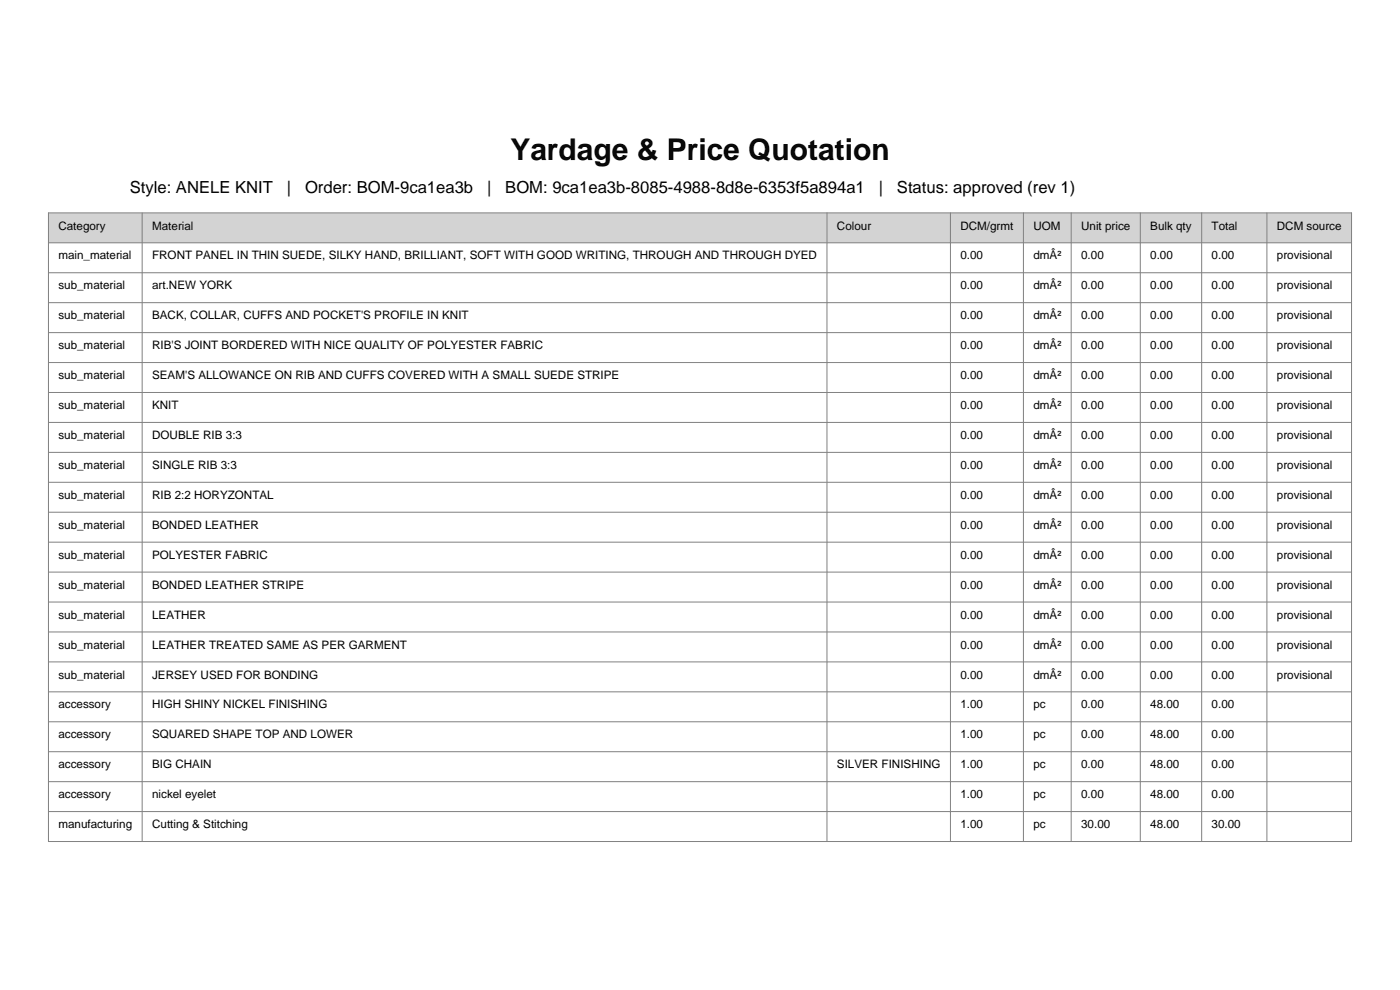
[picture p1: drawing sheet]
<svg xmlns="http://www.w3.org/2000/svg" width="297mm" height="210mm" viewBox="0 0 297 210" stroke-linecap="round" stroke-linejoin="round" font-family="sans-serif">
<defs><g id="words">
<text font-size="6.3" x="108.3" y="33.9">Yardage &amp; Price Quotation</text>
<g font-size="3.5">
<text x="27.5" y="40.9">Style: ANELE KNIT</text>
<text x="60.8" y="40.9">|</text>
<text x="64.7" y="40.9">Order: BOM-9ca1ea3b</text>
<text x="103.3" y="40.9">|</text>
<text x="107.2" y="40.9">BOM: 9ca1ea3b-8085-4988-8d8e-6353f5a894a1</text>
<text x="186.4" y="40.9">|</text>
<text x="190.3" y="40.9">Status: approved (rev 1)</text>
</g>
<g font-size="2.5">
<text x="12.4" y="48.7">Category</text>
<text x="32.3" y="48.7">Material</text>
<text x="177.6" y="48.7">Colour</text>
<text x="203.7" y="48.7">DCM/grmt</text>
<text x="219.2" y="48.7">UOM</text>
<text x="229.4" y="48.7">Unit price</text>
<text x="244" y="48.7">Bulk qty</text>
<text x="257" y="48.7">Total</text>
<text x="270.9" y="48.7">DCM source</text>
<text x="12.4" y="55">main_material</text>
<text x="32.3" y="55">FRONT PANEL IN THIN SUEDE, SILKY HAND, BRILLIANT, SOFT WITH GOOD WRITING, THROUGH AND THROUGH DYED</text>
<text x="203.7" y="55">0.00</text>
<text x="219.2" y="55">dmÂ²</text>
<text x="229.4" y="55">0.00</text>
<text x="244" y="55">0.00</text>
<text x="257" y="55">0.00</text>
<text x="270.9" y="55">provisional</text>
<text x="12.4" y="61.4">sub_material</text>
<text x="32.3" y="61.4">art.NEW YORK</text>
<text x="203.7" y="61.4">0.00</text>
<text x="219.2" y="61.4">dmÂ²</text>
<text x="229.4" y="61.4">0.00</text>
<text x="244" y="61.4">0.00</text>
<text x="257" y="61.4">0.00</text>
<text x="270.9" y="61.4">provisional</text>
<text x="12.4" y="67.7">sub_material</text>
<text x="32.3" y="67.7">BACK, COLLAR, CUFFS AND POCKET'S PROFILE IN KNIT</text>
<text x="203.7" y="67.7">0.00</text>
<text x="219.2" y="67.7">dmÂ²</text>
<text x="229.4" y="67.7">0.00</text>
<text x="244" y="67.7">0.00</text>
<text x="257" y="67.7">0.00</text>
<text x="270.9" y="67.7">provisional</text>
<text x="12.4" y="74.1">sub_material</text>
<text x="32.3" y="74.1">RIB'S JOINT BORDERED WITH NICE QUALITY OF POLYESTER FABRIC</text>
<text x="203.7" y="74.1">0.00</text>
<text x="219.2" y="74.1">dmÂ²</text>
<text x="229.4" y="74.1">0.00</text>
<text x="244" y="74.1">0.00</text>
<text x="257" y="74.1">0.00</text>
<text x="270.9" y="74.1">provisional</text>
<text x="12.4" y="80.4">sub_material</text>
<text x="32.3" y="80.4">SEAM'S ALLOWANCE ON RIB AND CUFFS COVERED WITH A SMALL SUEDE STRIPE</text>
<text x="203.7" y="80.4">0.00</text>
<text x="219.2" y="80.4">dmÂ²</text>
<text x="229.4" y="80.4">0.00</text>
<text x="244" y="80.4">0.00</text>
<text x="257" y="80.4">0.00</text>
<text x="270.9" y="80.4">provisional</text>
<text x="12.4" y="86.8">sub_material</text>
<text x="32.3" y="86.8">KNIT</text>
<text x="203.7" y="86.8">0.00</text>
<text x="219.2" y="86.8">dmÂ²</text>
<text x="229.4" y="86.8">0.00</text>
<text x="244" y="86.8">0.00</text>
<text x="257" y="86.8">0.00</text>
<text x="270.9" y="86.8">provisional</text>
<text x="12.4" y="93.1">sub_material</text>
<text x="32.3" y="93.1">DOUBLE RIB 3:3</text>
<text x="203.7" y="93.1">0.00</text>
<text x="219.2" y="93.1">dmÂ²</text>
<text x="229.4" y="93.1">0.00</text>
<text x="244" y="93.1">0.00</text>
<text x="257" y="93.1">0.00</text>
<text x="270.9" y="93.1">provisional</text>
<text x="12.4" y="99.5">sub_material</text>
<text x="32.3" y="99.5">SINGLE RIB 3:3</text>
<text x="203.7" y="99.5">0.00</text>
<text x="219.2" y="99.5">dmÂ²</text>
<text x="229.4" y="99.5">0.00</text>
<text x="244" y="99.5">0.00</text>
<text x="257" y="99.5">0.00</text>
<text x="270.9" y="99.5">provisional</text>
<text x="12.4" y="105.8">sub_material</text>
<text x="32.3" y="105.8">RIB 2:2 HORYZONTAL</text>
<text x="203.7" y="105.8">0.00</text>
<text x="219.2" y="105.8">dmÂ²</text>
<text x="229.4" y="105.8">0.00</text>
<text x="244" y="105.8">0.00</text>
<text x="257" y="105.8">0.00</text>
<text x="270.9" y="105.8">provisional</text>
<text x="12.4" y="112.2">sub_material</text>
<text x="32.3" y="112.2">BONDED LEATHER</text>
<text x="203.7" y="112.2">0.00</text>
<text x="219.2" y="112.2">dmÂ²</text>
<text x="229.4" y="112.2">0.00</text>
<text x="244" y="112.2">0.00</text>
<text x="257" y="112.2">0.00</text>
<text x="270.9" y="112.2">provisional</text>
<text x="12.4" y="118.5">sub_material</text>
<text x="32.3" y="118.5">POLYESTER FABRIC</text>
<text x="203.7" y="118.5">0.00</text>
<text x="219.2" y="118.5">dmÂ²</text>
<text x="229.4" y="118.5">0.00</text>
<text x="244" y="118.5">0.00</text>
<text x="257" y="118.5">0.00</text>
<text x="270.9" y="118.5">provisional</text>
<text x="12.4" y="124.9">sub_material</text>
<text x="32.3" y="124.9">BONDED LEATHER STRIPE</text>
<text x="203.7" y="124.9">0.00</text>
<text x="219.2" y="124.9">dmÂ²</text>
<text x="229.4" y="124.9">0.00</text>
<text x="244" y="124.9">0.00</text>
<text x="257" y="124.9">0.00</text>
<text x="270.9" y="124.9">provisional</text>
<text x="12.4" y="131.2">sub_material</text>
<text x="32.3" y="131.2">LEATHER</text>
<text x="203.7" y="131.2">0.00</text>
<text x="219.2" y="131.2">dmÂ²</text>
<text x="229.4" y="131.2">0.00</text>
<text x="244" y="131.2">0.00</text>
<text x="257" y="131.2">0.00</text>
<text x="270.9" y="131.2">provisional</text>
<text x="12.4" y="137.6">sub_material</text>
<text x="32.3" y="137.6">LEATHER TREATED SAME AS PER GARMENT</text>
<text x="203.7" y="137.6">0.00</text>
<text x="219.2" y="137.6">dmÂ²</text>
<text x="229.4" y="137.6">0.00</text>
<text x="244" y="137.6">0.00</text>
<text x="257" y="137.6">0.00</text>
<text x="270.9" y="137.6">provisional</text>
<text x="12.4" y="143.9">sub_material</text>
<text x="32.3" y="143.9">JERSEY USED FOR BONDING</text>
<text x="203.7" y="143.9">0.00</text>
<text x="219.2" y="143.9">dmÂ²</text>
<text x="229.4" y="143.9">0.00</text>
<text x="244" y="143.9">0.00</text>
<text x="257" y="143.9">0.00</text>
<text x="270.9" y="143.9">provisional</text>
<text x="12.4" y="150.3">accessory</text>
<text x="32.3" y="150.3">HIGH SHINY NICKEL FINISHING</text>
<text x="203.7" y="150.3">1.00</text>
<text x="219.2" y="150.3">pc</text>
<text x="229.4" y="150.3">0.00</text>
<text x="244" y="150.3">48.00</text>
<text x="257" y="150.3">0.00</text>
<text x="12.4" y="156.6">accessory</text>
<text x="32.3" y="156.6">SQUARED SHAPE TOP AND LOWER</text>
<text x="203.7" y="156.6">1.00</text>
<text x="219.2" y="156.6">pc</text>
<text x="229.4" y="156.6">0.00</text>
<text x="244" y="156.6">48.00</text>
<text x="257" y="156.6">0.00</text>
<text x="12.4" y="163">accessory</text>
<text x="32.3" y="163">BIG CHAIN</text>
<text x="177.6" y="163">SILVER FINISHING</text>
<text x="203.7" y="163">1.00</text>
<text x="219.2" y="163">pc</text>
<text x="229.4" y="163">0.00</text>
<text x="244" y="163">48.00</text>
<text x="257" y="163">0.00</text>
<text x="12.4" y="169.3">accessory</text>
<text x="32.3" y="169.3">nickel eyelet</text>
<text x="203.7" y="169.3">1.00</text>
<text x="219.2" y="169.3">pc</text>
<text x="229.4" y="169.3">0.00</text>
<text x="244" y="169.3">48.00</text>
<text x="257" y="169.3">0.00</text>
<text x="12.4" y="175.7">manufacturing</text>
<text x="32.3" y="175.7">Cutting &amp; Stitching</text>
<text x="203.7" y="175.7">1.00</text>
<text x="219.2" y="175.7">pc</text>
<text x="229.4" y="175.7">30.00</text>
<text x="244" y="175.7">48.00</text>
<text x="257" y="175.7">30.00</text>
</g>
</g></defs>
<path d="M10.3 45.2h276.4v6.3h-276.4z" fill-rule="evenodd" fill="#d3d3d3"/>
<g fill="none" stroke="#808080" stroke-width=".21">
<path d="M10.3 45.2h276.4v133.3h-276.4zM10.3 51.5h276.4M10.3 57.9h276.4M30.2 45.2v133.3M175.4 45.2v133.3M201.6 45.2v133.3M217.1 45.2v133.3M227.2 45.2v133.3M241.9 45.2v133.3M254.9 45.2v133.3M268.8 45.2v133.3M10.3 64.2h276.4"/>
<path d="M10.3 70.6h276.4M10.3 76.9h276.4M10.3 83.3h276.4M10.3 89.6h276.4M10.3 96h276.4M10.3 102.3h276.4M10.3 108.7h276.4M10.3 115h276.4M10.3 121.4h276.4M10.3 127.7h276.4M10.3 134.1h276.4M10.3 140.4h276.4"/>
<path d="M10.3 146.8h276.4M10.3 153.1h276.4M10.3 159.5h276.4M10.3 165.8h276.4M10.3 172.2h276.4"/>
</g>
<use href="#words"/>
</svg>
